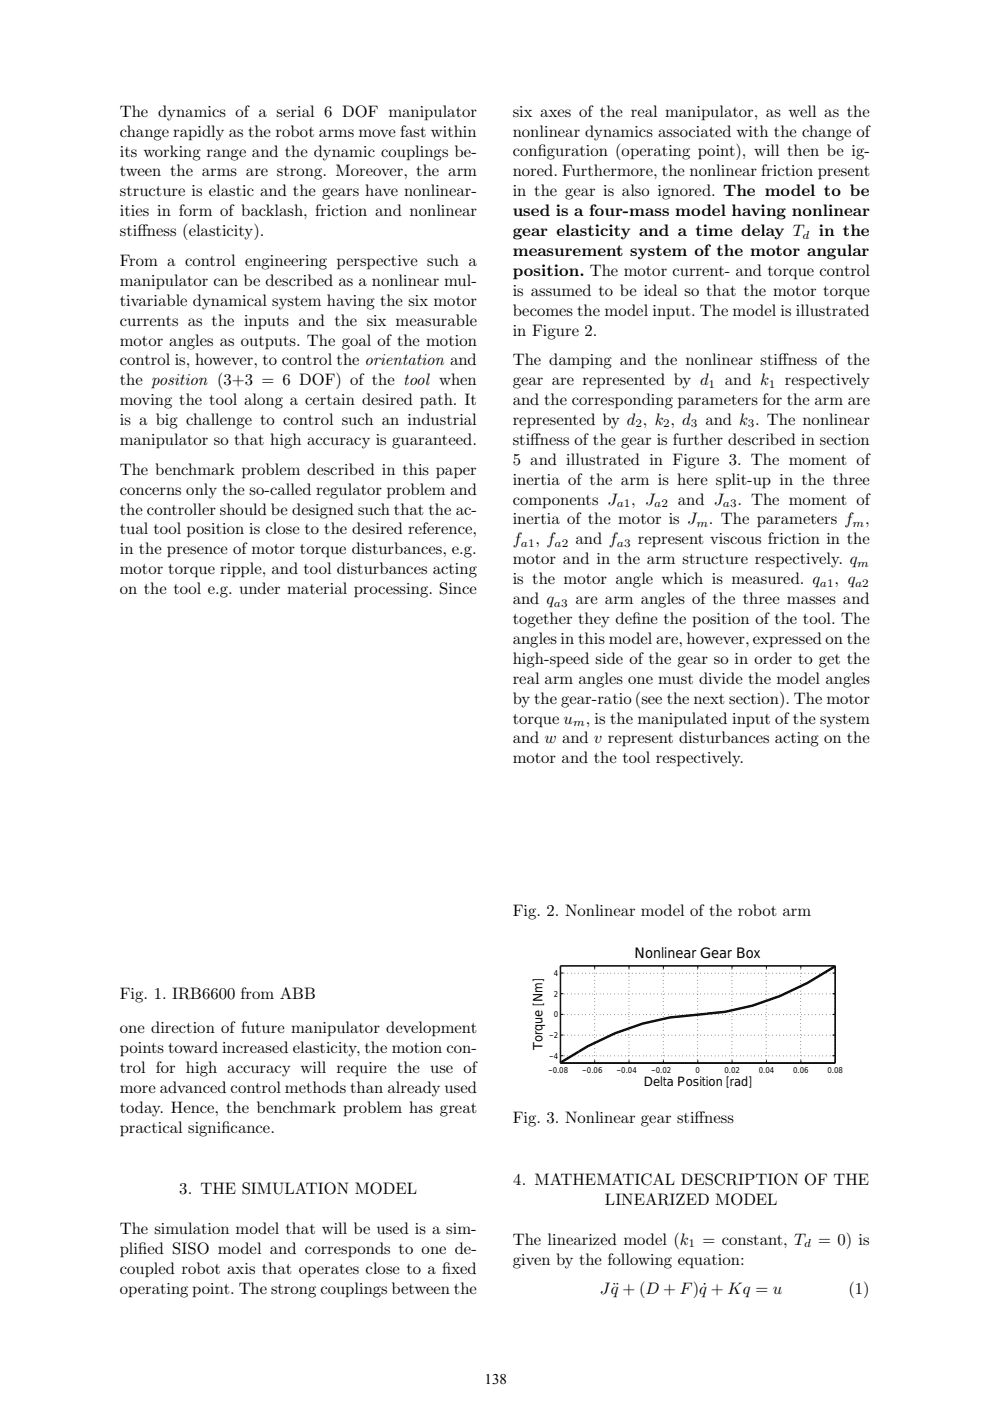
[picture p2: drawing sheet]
<svg xmlns="http://www.w3.org/2000/svg" width="210mm" height="297mm" viewBox="0 0 210 297" stroke-linecap="round" stroke-linejoin="round" font-family="sans-serif">
<defs><g id="words">
<g font-size="3.5">
<text x="25.4" y="24.8">The dynamics of a serial 6 DOF manipulator</text>
<text x="25.4" y="29">change rapidly as the robot arms move fast within</text>
<text x="108.7" y="24.8">six axes of the real manipulator, as well as the</text>
<text x="108.7" y="29">nonlinear dynamics associated with the change of</text>
<text x="25.4" y="33.2">its working range and the dynamic couplings be-</text>
<text x="108.7" y="33.2">conf</text>
<text x="114" y="33.2">iguration (operating point), will then be ig-</text>
<text x="25.4" y="37.4">tween the arms are strong. Moreover, the arm</text>
<text x="25.4" y="41.6">structure is elastic and the gears have nonlinear-</text>
<text x="108.7" y="37.4">nored. Furthermore, the nonlinear friction present</text>
<text x="108.7" y="41.6">in the gear is also ignored. The model to be</text>
<text x="25.4" y="45.8">ities in form of backlash, friction and nonlinear</text>
<text x="108.7" y="45.8">used is a four-mass model having nonlinear</text>
<text x="25.4" y="50.1">stif</text>
<text x="29.1" y="50.1">fness (elasticity).</text>
<text x="108.7" y="50.1">gear elasticity and a time delay T</text>
<text x="173.6" y="50.1">in the</text>
<text x="25.4" y="56.4">From a control engineering perspective such a</text>
<text x="108.7" y="54.3">measurement system of the motor angular</text>
<text x="108.7" y="58.5">position. The motor current- and torque control</text>
<text x="25.4" y="60.6">manipulator can be described as a nonlinear mul-</text>
<text x="25.4" y="64.8">tivariable dynamical system having the six motor</text>
<text x="108.7" y="62.7">is assumed to be ideal so that the motor torque</text>
<text x="25.4" y="69">currents as the inputs and the six measurable</text>
<text x="108.7" y="66.9">becomes the model input. The model is illustrated</text>
<text x="108.7" y="71.2">in Figure 2.</text>
<text x="25.4" y="73.3">motor angles as outputs. The goal of the motion</text>
<text x="25.4" y="77.5">control is, however, to control the orientation and</text>
<text x="108.7" y="77.5">The damping and the nonlinear stif</text>
<text x="165" y="77.5">fness of the</text>
<text x="25.4" y="81.7">the position (3+3 = 6 DOF) of the tool when</text>
<text x="108.7" y="81.7">gear are represented by d</text>
<text x="153.7" y="81.7">and k</text>
<text x="166.4" y="81.7">respectively</text>
<text x="25.4" y="85.9">moving the tool along a certain desired path. It</text>
<text x="108.7" y="85.9">and the corresponding parameters for the arm are</text>
<text x="25.4" y="90.1">is a big challenge to control such an industrial</text>
<text x="25.4" y="94.4">manipulator so that high accuracy is guaranteed.</text>
<text x="108.7" y="94.4">stif</text>
<text x="108.7" y="90.1">represented by d , k , d</text>
<text x="112.4" y="94.4">fness of the gear is further described in section</text>
<text x="149.6" y="90.1">and k . The nonlinear</text>
<text x="25.4" y="100.7">The benchmark problem described in this paper</text>
<text x="108.7" y="98.5">5 and illustrated in Figure 3. The moment of</text>
<text x="25.4" y="104.9">concerns only the so-called regulator problem and</text>
<text x="108.7" y="102.8">inertia of the arm is here split-up in the three</text>
<text x="108.7" y="107">components J</text>
<text x="133.9" y="107">, J</text>
<text x="143.7" y="107">and J</text>
<text x="156.4" y="107">. The moment of</text>
<text x="25.4" y="109.1">the controller should be designed such that the ac-</text>
<text x="25.4" y="113.3">tual tool position is close to the desired reference,</text>
<text x="108.7" y="111.2">inertia of the motor is J . The parameters f</text>
<text x="183.4" y="111.2">,</text>
<text x="25.4" y="117.6">in the presence of motor torque disturbances, e.g.</text>
<text x="108.7" y="119.7">motor and in the arm structure respectively. q</text>
<text x="108.7" y="115.4">f</text>
<text x="113.5" y="115.4">, f</text>
<text x="122" y="115.4">and f</text>
<text x="135.3" y="115.4">represent viscous friction in the</text>
<text x="25.4" y="121.7">motor torque ripple, and tool disturbances acting</text>
<text x="25.4" y="126">on the tool e.g. under material processing. Since</text>
<text x="108.7" y="123.9">is the motor angle which is measured. q</text>
<text x="176.9" y="123.9">, q</text>
<text x="108.7" y="128.1">and q</text>
<text x="122" y="128.1">are arm angles of the three masses and</text>
<text x="108.7" y="132.3">together they def</text>
<text x="108.7" y="136.5">angles in this model are, however, expressed on the</text>
<text x="134" y="132.3">ine the position of the tool. The</text>
<text x="108.7" y="140.7">high-speed side of the gear so in order to get the</text>
<text x="108.7" y="144.9">real arm angles one must divide the model angles</text>
<text x="108.7" y="149.2">by the gear-ratio (see the next section). The motor</text>
<text x="108.7" y="153.4">torque u</text>
<text x="124.2" y="153.4">, is the manipulated input of the system</text>
<text x="108.7" y="161.8">motor and the tool respectively.</text>
<text x="108.7" y="157.6">and w and v represent disturbances acting on the</text>
<text x="108.7" y="194.1">Fig. 2. Nonlinear model of the robot arm</text>
<text x="25.4" y="211.9">Fig. 1. IRB6600 from ABB</text>
<text x="25.4" y="219.1">one direction of future manipulator development</text>
<text x="25.4" y="223.3">points toward increased elasticity, the motion con-</text>
<text x="25.4" y="227.5">trol for high accuracy will require the use of</text>
<text x="25.4" y="231.7">more advanced control methods than already used</text>
<text x="25.4" y="236">today. Hence, the benchmark problem has great</text>
<text x="108.7" y="238">Fig. 3. Nonlinear gear stif</text>
<text x="147.3" y="238">fness</text>
<text x="25.4" y="240.1">practical signif</text>
<text x="47" y="240.1">icance.</text>
<text x="108.8" y="251.3">4. MATHEMATICAL DESCRIPTION OF THE</text>
<text x="38" y="253.2">3. THE SIMULATION MODEL</text>
<text x="128.3" y="255.5">LINEARIZED MODEL</text>
<text x="25.4" y="261.7">The simulation model that will be used is a sim-</text>
<text x="108.7" y="263.9">The linearized model (k</text>
<text x="148.9" y="263.9">= constant, T</text>
<text x="173.4" y="263.9">= 0) is</text>
<text x="25.4" y="265.9">plif</text>
<text x="29.3" y="265.9">ied SISO model and corresponds to one de-</text>
<text x="108.7" y="268.1">given by the following equation:</text>
<text x="25.4" y="270.1">coupled robot axis that operates close to a f</text>
<text x="25.4" y="274.3">operating point. The strong couplings between the</text>
<text x="93.8" y="270.1">ixed</text>
<text x="127.2" y="274.3">Jq¨+ (D + F) ˙ + Kq = u</text>
<text x="148.2" y="274.3">q</text>
<text x="179.9" y="274.3">(1)</text>
</g>
<text font-size="3.2" x="102.7" y="293.5">138</text>
<text font-size="3" x="134.6" y="203.2">Nonlinear Gear Box</text>
<g font-size="2.7">
<text x="115" y="222.6" transform="rotate(-90 115 222.6)">Torque [Nm]</text>
<text x="136.5" y="230.2">Delta Position [rad]</text>
</g>
<g font-size="2.5">
<text x="170.2" y="50.6">d</text>
<text x="150.2" y="82.2">1</text>
<text x="163" y="82.2">1</text>
<text x="134.7" y="90.6">2</text>
<text x="140.6" y="90.6">2</text>
<text x="146.5" y="90.6">3</text>
<text x="158.5" y="90.6">3</text>
<text x="130.8" y="107.5">a1</text>
<text x="138.7" y="107.5">a2</text>
<text x="153.3" y="107.5">a3</text>
<text x="147.7" y="111.7">m</text>
<text x="180.8" y="111.7">m</text>
<text x="110.4" y="115.9">a1</text>
<text x="117.6" y="115.9">a2</text>
<text x="130.8" y="115.9">a3</text>
<text x="173.9" y="124.4">a1</text>
<text x="181.3" y="124.4">a2</text>
<text x="181.7" y="120.2">m</text>
<text x="117.4" y="128.6">a3</text>
<text x="121.5" y="153.9">m</text>
<text x="146" y="264.4">1</text>
<text x="170.5" y="264.4">d</text>
</g>
<g font-size="1.7">
<text x="117.5" y="206.9">4</text>
<text x="117.4" y="215.7">0</text>
<text x="117.5" y="211.3">2</text>
<text x="116.5" y="220.1">−2</text>
<text x="116.2" y="227.4">−0.08</text>
<text x="116.4" y="224.5">−4</text>
<text x="123.5" y="227.4">−0.06</text>
<text x="130.7" y="227.4">−0.04</text>
<text x="138" y="227.4">−0.02</text>
<text x="147.5" y="227.4">0</text>
<text x="153.6" y="227.4">0.02</text>
<text x="160.9" y="227.4">0.04</text>
<text x="168.2" y="227.4">0.06</text>
<text x="175.5" y="227.4">0.08</text>
</g>
</g></defs>
<path d="M118.8 204.8h58.2v20.6h-58.2z" fill="none" stroke="#fff" stroke-width=".21"/>
<g fill="none" stroke="#000" stroke-width=".21" stroke-dasharray=".1 .7" stroke-linecap="butt">
<path d="M118.8 219.5h58.2M118.8 215.1h58.2M118.8 210.7h58.2M118.8 206.4h58.2M118.8 223.9h58.2M118.8 225.4v-20.6M126.1 225.4v-20.6M133.4 225.4v-20.6M140.6 225.4v-20.6M147.9 225.4v-20.6M155.2 225.4v-20.6M162.5 225.4v-20.6"/>
<path d="M169.7 225.4v-20.6M177 225.4v-20.6"/>
</g>
<g fill="none" stroke="#000" stroke-width=".21">
<path d="M118.8 204.8h58.2v20.6h-58.2zM118.9 219.5h.5M118.9 215.1h.5M118.9 210.7h.5M118.9 204.8h58.2v20.6h-58.2zM118.9 206.3h.6M126.1 204.8v.6M133.4 204.8v.6M140.7 204.8v.6M148 204.8v.6M155.2 204.8v.6M162.5 204.8v.6"/>
<path d="M169.8 204.8v.6M176.5 219.5h.6M176.5 215.1h.6M176.5 210.7h.6M176.5 206.3h.6M177.1 204.8v.6M118.8 225.4h58.2M118.9 223.8h.5M126.1 224.8v.6M133.4 224.8v.6M140.7 224.8v.6M148 224.8v.6"/>
<path d="M155.2 224.8v.6M162.5 224.8v.6M169.8 224.8v.6M176.5 223.8h.6M177.1 224.8v.6"/>
</g>
<path d="M149.9 214.9l-7.9 .8-5.9 1.4-5.6 1.9-4.8 2.3-6.9 4M177 204.9l-5.8 3.5-5.9 2.8-5.9 2-5.6 1.3-3.9 .4" fill="none" stroke="#000" stroke-width=".51"/>
<use href="#words"/>
</svg>
